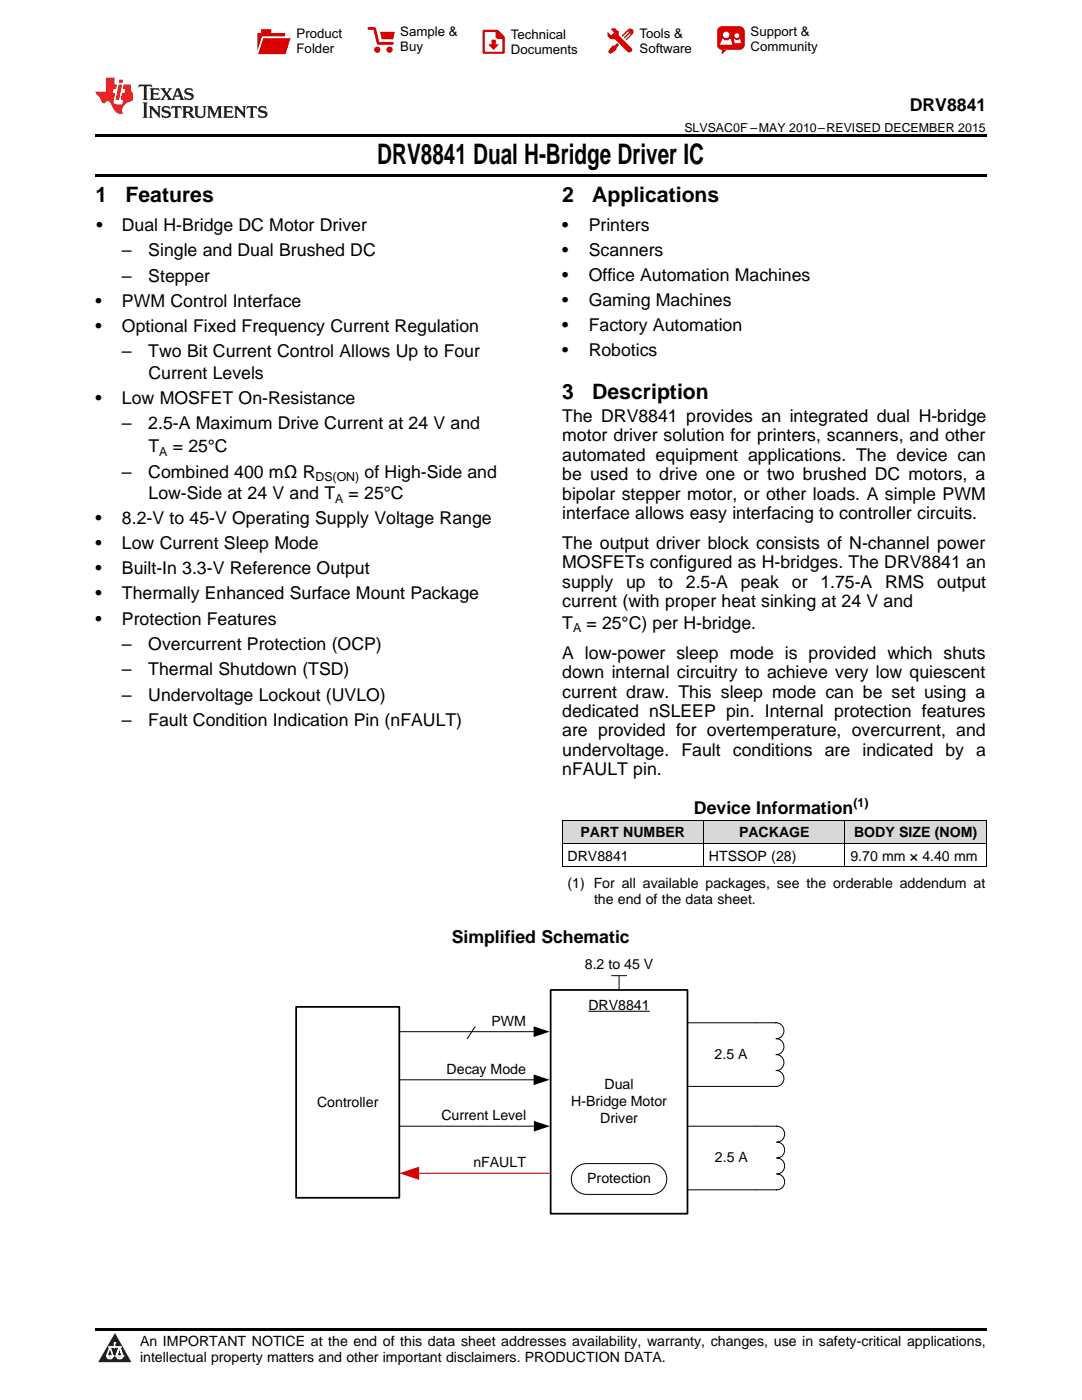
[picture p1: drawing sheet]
<svg xmlns="http://www.w3.org/2000/svg" width="216mm" height="279mm" viewBox="0 0 216 279" stroke-linecap="round" stroke-linejoin="round" font-family="sans-serif">
<defs><g id="words">
<text font-size="5.6" x="75.3" y="32.8">DRV8841 Dual H-Bridge Driver IC</text>
<g font-size="4.2">
<text x="19" y="40.4">1</text>
<text x="25" y="40.4">Features</text>
<text x="112.2" y="40.4">2</text>
<text x="118.2" y="40.4">Applications</text>
<text x="112.2" y="79.6">3</text>
<text x="118.2" y="79.6">Description</text>
</g>
<g font-size="3.5">
<text x="181.5" y="22.2">DRV8841</text>
<text x="19.2" y="46.1">•</text>
<text x="24.3" y="46.1">Dual H-Bridge DC Motor Driver</text>
<text x="112.2" y="46.1">•</text>
<text x="117.5" y="46.1">Printers</text>
<text x="24.3" y="51.2">–</text>
<text x="29.6" y="51.2">Single and Dual Brushed DC</text>
<text x="112.2" y="51.1">•</text>
<text x="117.5" y="51.1">Scanners</text>
<text x="24.3" y="56.2">–</text>
<text x="29.6" y="56.2">Stepper</text>
<text x="112.2" y="56.1">•</text>
<text x="117.5" y="56.1">Office Automation Machines</text>
<text x="19" y="61.2">•</text>
<text x="24.3" y="61.2">PWM Control Interface</text>
<text x="112.2" y="61.1">•</text>
<text x="117.5" y="61.1">Gaming Machines</text>
<text x="19" y="66.3">•</text>
<text x="24.3" y="66.3">Optional Fixed Frequency Current Regulation</text>
<text x="24.3" y="71.3">–</text>
<text x="29.6" y="71.3">Two Bit Current Control Allows Up to Four</text>
<text x="112.2" y="66.1">•</text>
<text x="112.2" y="71.1">•</text>
<text x="117.5" y="66.1">Factory Automation</text>
<text x="117.5" y="71.1">Robotics</text>
<text x="29.6" y="75.6">Current Levels</text>
<text x="19" y="80.6">•</text>
<text x="24.3" y="80.6">Low MOSFET On-Resistance</text>
<text x="24.3" y="85.7">–</text>
<text x="29.6" y="85.7">2.5-A Maximum Drive Current at 24 V and</text>
<text x="112.2" y="84.2">The DRV8841 provides an integrated dual H-bridge</text>
<text x="112.2" y="88.1">motor driver solution for printers, scanners, and other</text>
<text x="24.3" y="95.4">–</text>
<text x="29.6" y="95.4">Combined 400 mΩ R</text>
<text x="29.6" y="90.3">T</text>
<text x="34.5" y="90.3">= 25°C</text>
<text x="72.7" y="95.4">of High-Side and</text>
<text x="112.2" y="92">automated equipment applications. The device can</text>
<text x="112.2" y="95.8">be used to drive one or two brushed DC motors, a</text>
<text x="29.6" y="99.6">Low-Side at 24 V and T</text>
<text x="69.6" y="99.6">= 25°C</text>
<text x="112.2" y="99.7">bipolar stepper motor, or other loads. A simple PWM</text>
<text x="19" y="104.6">•</text>
<text x="24.3" y="104.6">8.2-V to 45-V Operating Supply Voltage Range</text>
<text x="112.2" y="103.6">interface allows easy interfacing to controller circuits.</text>
<text x="19" y="109.6">•</text>
<text x="24.3" y="109.6">Low Current Sleep Mode</text>
<text x="112.2" y="109.6">The output driver block consists of N-channel power</text>
<text x="112.2" y="113.5">MOSFETs configured as H-bridges. The DRV8841 an</text>
<text x="19" y="114.6">•</text>
<text x="19" y="119.6">•</text>
<text x="24.3" y="114.6">Built-In 3.3-V Reference Output</text>
<text x="24.3" y="119.6">Thermally Enhanced Surface Mount Package</text>
<text x="112.2" y="117.3">supply</text>
<text x="124.9" y="117.3">up</text>
<text x="131.4" y="117.3">to</text>
<text x="136.9" y="117.3">2.5-A</text>
<text x="147.8" y="117.3">peak</text>
<text x="158" y="117.3">or</text>
<text x="163.7" y="117.3">1.75-A</text>
<text x="176.6" y="117.3">RMS</text>
<text x="187" y="117.3">output</text>
<text x="19" y="124.6">•</text>
<text x="24.3" y="124.6">Protection Features</text>
<text x="112.2" y="121.2">current (with proper heat sinking at 24 V and</text>
<text x="112.2" y="125.5">T</text>
<text x="117" y="125.5">= 25°C) per H-bridge.</text>
<text x="24.3" y="129.7">–</text>
<text x="29.6" y="129.7">Overcurrent Protection (OCP)</text>
<text x="112.2" y="131.4">A low-power sleep mode is provided which shuts</text>
<text x="24.3" y="134.8">–</text>
<text x="29.6" y="134.8">Thermal Shutdown (TSD)</text>
<text x="112.2" y="135.3">down internal circuitry to achieve very low quiescent</text>
<text x="24.3" y="139.9">–</text>
<text x="29.6" y="139.9">Undervoltage Lockout (UVLO)</text>
<text x="112.2" y="139.2">current draw. This sleep mode can be set using a</text>
<text x="112.2" y="143.1">dedicated nSLEEP pin. Internal protection features</text>
<text x="24.3" y="145">–</text>
<text x="29.6" y="145">Fault Condition Indication Pin (nFAULT)</text>
<text x="112.2" y="147">are provided for overtemperature, overcurrent, and</text>
<text x="112.2" y="150.8">undervoltage. Fault conditions are indicated by a</text>
<text x="112.2" y="154.7">nFAULT pin.</text>
<text x="138.5" y="162.5">Device Information</text>
<text x="90.1" y="188.2">Simplified Schematic</text>
</g>
<g font-size="2.8">
<text x="115.8" y="167.1">PART NUMBER</text>
<text x="147.5" y="167.1">PACKAGE</text>
<text x="170.4" y="167.1">BODY SIZE (NOM)</text>
<text x="113.2" y="171.8">DRV8841</text>
<text x="141.5" y="171.8">HTSSOP (28)</text>
<text x="169.7" y="171.8">9.70 mm × 4.40 mm</text>
<text x="113.2" y="177.3">(1) For all available packages, see the orderable addendum at</text>
<text x="118.5" y="180.4">the end of the data sheet.</text>
<text x="116.7" y="193.4">8.2 to 45 V</text>
<text x="117.4" y="201.5">DRV8841</text>
<text x="98.1" y="204.7">PWM</text>
<text x="89.1" y="214.3">Decay Mode</text>
<text x="142.6" y="211.3">2.5 A</text>
<text x="63.3" y="220.8">Controller</text>
<text x="114" y="220.7">H-Bridge Motor</text>
<text x="120.6" y="217.4">Dual</text>
<text x="88.1" y="223.6">Current Level</text>
<text x="119.8" y="224.1">Driver</text>
<text x="94.5" y="233">nFAULT</text>
<text x="142.7" y="232">2.5 A</text>
<text x="117.2" y="236.1">Protection</text>
<text x="27.9" y="268.6">An IMPORTANT NOTICE at the end of this data sheet addresses availability, warranty, changes, use in safety-critical applications,</text>
<text x="27.9" y="271.8">intellectual property matters and other important disclaimers. PRODUCTION DATA.</text>
</g>
<g font-size="2.6">
<text x="59.2" y="7.6">Product</text>
<text x="59.2" y="10.6">Folder</text>
<text x="79.9" y="7.3">Sample &amp;</text>
<text x="79.9" y="10.2">Buy</text>
<text x="101.9" y="7.8">Technical</text>
<text x="101.9" y="10.8">Documents</text>
<text x="127.6" y="7.6">Tools &amp;</text>
<text x="127.6" y="10.6">Software</text>
<text x="149.8" y="7.2">Support &amp;</text>
<text x="149.8" y="10.2">Community</text>
</g>
<g font-size="2.5">
<text x="136.6" y="26.3">SLVSAC0F –MAY 2010–REVISED DECEMBER 2015</text>
<text x="31.8" y="91">A</text>
<text x="62.9" y="96.1">DS(ON)</text>
<text x="66.9" y="100.3">A</text>
<text x="114.3" y="126.2">A</text>
<text x="170.3" y="161">(1)</text>
</g>
</g></defs>
<g fill="#d8d8d8">
<path d="M112.2 163.7h28.2v4.7h-28.2z"/>
<path d="M140.4 163.7h28.2v4.7h-28.2z"/>
<path d="M168.6 163.7h28.2v4.7h-28.2z"/>
</g>
<path d="M22.9 266l3.3 5.9h-6.6z" fill="#231f20"/>
<path d="M21.3 270.6h1.2l-.3 .5h-.3a.53 .53 0 0 1-.6-.5z" fill-rule="evenodd" fill="#fff"/>
<path d="M21.3 270.6h1.2l-.3 .5h-.3a.53 .53 0 0 1-.6-.5z" fill="none" stroke="#231f20" stroke-width=".33"/>
<path d="M21.3 270.6l1.2 .1-.3 .4h-.5z" fill="none" stroke="#fff" stroke-width=".33"/>
<path d="M22.9 268.9h.1" fill="none" stroke="#fff" stroke-width=".33"/>
<path d="M22.9 268v.9z" fill="#fff"/>
<path d="M22.9 268v.9z" fill="none" stroke="#fff" stroke-width=".33"/>
<circle cx="22.9" cy="268" r=".16" fill="#fff"/>
<path d="M21.8 268.8h.1" fill="none" stroke="#fff" stroke-width=".33"/>
<path d="M21.8 268.8h2.2z" fill="#fff"/>
<path d="M21.8 268.8h2.2z" fill="none" stroke="#fff" stroke-width=".33"/>
<circle cx="24" cy="268.8" r=".16" fill="#fff"/>
<path d="M23.2 270.6h.1" fill="none" stroke="#fff" stroke-width=".33"/>
<path d="M23.8 268.8l-.6 1.8z" fill="#fff"/>
<path d="M23.8 268.8l-.6 1.8z" fill="none" stroke="#fff" stroke-width=".33"/>
<path d="M23.8 268.8l.7 1.8z" fill="#fff"/>
<path d="M23.8 268.8l.7 1.8z" fill="none" stroke="#fff" stroke-width=".33"/>
<path d="M24.4 270.6h.1" fill="none" stroke="#fff" stroke-width=".33"/>
<circle cx="21.3" cy="270.6" r=".16" fill="#fff"/>
<path d="M22 268.8l-.7 1.8z" fill="#fff"/>
<path d="M22 268.8l-.7 1.8z" fill="none" stroke="#fff" stroke-width=".33"/>
<path d="M22 268.8l.5 1.8z" fill="#fff"/>
<path d="M22 268.8l.5 1.8z" fill="none" stroke="#fff" stroke-width=".33"/>
<circle cx="22.5" cy="270.6" r=".16" fill="#fff"/>
<path d="M23.3 270.6h1.2a.63 .63 0 0 1-.6 .5 .63 .63 0 0 1-.6-.5z" fill-rule="evenodd" fill="#fff"/>
<path d="M23.3 270.6h1.2a.63 .63 0 0 1-.6 .5 .63 .63 0 0 1-.6-.5z" fill="none" stroke="#231f20" stroke-width=".33"/>
<path d="M23.3 270.6h1.2l-.4 .5h-.5z" fill="none" stroke="#fff" stroke-width=".33"/>
<path d="M23.2 270.6h.1" fill="none" stroke="#fff" stroke-width=".33"/>
<circle cx="24.5" cy="270.6" r=".16" fill="#fff"/>
<path d="M19 265.1h177.8v.5h-177.8z" fill="#000"/>
<path d="M122 194.7h3M123.5 194.9v2.7M79.7 205.9h27M79.7 215.5h27" fill="none" stroke="#000" stroke-width=".2"/>
<path d="M109.9 197.6h27.3v44.6h-27.3z" fill="none" stroke="#000" stroke-width=".35"/>
<path d="M117.4 201.8h12.2" fill="none" stroke="#000" stroke-width=".21"/>
<path d="M106.5 204.8l3.2 1.1-3.2 1.1zM106.5 214.4l3.2 1.1-3.2 1.1z" fill="#000"/>
<path d="M83.3 234.1h26.4" fill="none" stroke="#f00" stroke-width=".2"/>
<path d="M79.7 234.1l3.9-1.3v2.7z" fill="#f00"/>
<path d="M59.1 200.9h20.6v38.1h-20.6z" fill-rule="evenodd" fill="#fff"/>
<path d="M59.1 200.9h20.6v38.1h-20.6z" fill="none" stroke="#000" stroke-width=".35"/>
<path d="M115.2 232.9l1.2-.6 .7-.1h12.9a3.1 3.1 0 0 1 3.1 3.1 3.1 3.1 0 0 1-3.1 3.1h-12.9a3.1 3.1 0 0 1-2.9-2.1 3.1 3.1 0 0 1 1-3.4z" fill-rule="evenodd" fill="#fff"/>
<path d="M112.2 173h84.6M112.2 168.3h84.6M112.2 163.7h84.6M112.2 163.7v9.3M140.4 163.7v9.3M168.6 163.7v9.3M196.8 163.7v9.3M94.8 204.9l-1.6 2.4M137.2 204.1h17.6a1.59 1.59 0 0 1 1.6 1.6 1.59 1.59 0 0 1-1.6 1.6 1.59 1.59 0 0 1 1.6 1.6 1.59 1.59 0 0 1-1.6 1.6 1.59 1.59 0 0 1 1.6 1.6 1.59 1.59 0 0 1-1.6 1.5 1.59 1.59 0 0 1 1.6 1.6 1.59 1.59 0 0 1-1.6 1.6h-17.6M79.7 224.8h27.1M115.2 232.9l1.2-.6 .7-.1h12.9a3.1 3.1 0 0 1 3.1 3.1 3.1 3.1 0 0 1-3.1 3.1h-12.9a3.1 3.1 0 0 1-2.9-2.1 3.1 3.1 0 0 1 1-3.4zM137.3 224.8h17.7a1.59 1.59 0 0 1 1.6 1.5 1.59 1.59 0 0 1-1.6 1.6 1.59 1.59 0 0 1 1.6 1.6 1.59 1.59 0 0 1-1.6 1.6 1.59 1.59 0 0 1 1.6 1.6 1.59 1.59 0 0 1-1.6 1.6 1.59 1.59 0 0 1 1.6 1.6 1.59 1.59 0 0 1-1.6 1.6h-17.7" fill="none" stroke="#000" stroke-width=".2"/>
<path d="M106.5 223.7l3.2 1.1-3.2 1z" fill="#000"/>
<path d="M19 34.8h177.8v.5h-177.8zM19 26.8h177.8v.6h-177.8z" fill="#000"/>
<path d="M27.7 16.9l-.1 .6 .6-.3h.5v.2v2.2l-.2 .4h1l-.2-.4v-2.2v-.2h.5l.6 .3-.2-.6zM29.9 17.6l.2 .4v1.6l-.2 .4h1.9l.1-.6a1.09 1.09 0 0 1-1.3 .1v-.6h.6l.4 .2v-.7l-.2 .2h-.8v-.6l.2-.1a1.01 1.01 0 0 1 1 .3l-.1-.6zM32 17.6l.9 1.2-1 1.2h.9l-.2-.3 .5-.7 .5 .7-.3 .3h1.7l-.2-.3 .1-.4h1l.1 .4-.2 .3h1l-.3-.4-.7-2h-.5l-1 2.2-.8-1.1 .9-1.1h-.9l.2 .2-.4 .7-.4-.7 .2-.2zM35.4 18l.4 1h-.8zM37 17.7a.66 .66 0 0 0-.2 .8 .66 .66 0 0 0 .6 .4l.7 .2 .1 .2a.8 .8 0 0 1-.7 .4 .8 .8 0 0 1-.7-.5l.1 .8 .2-.2a.94 .94 0 0 0 1.1 .1 .94 .94 0 0 0 .4-.9 1.48 1.48 0 0 0-1.3-.6v-.4a1.1 1.1 0 0 1 1.2 .2l-.2-.6-.2 .1-.5-.1zM28.5 20.4l.2 .4v2.3l-.2 .4h1l-.2-.4v-2.3l.2-.4zM29.7 21.2l.2 .4v1.5l-.2 .4h.8l-.3-.4 .1-1.3 1.6 1.8v-2l.2-.4h-.7l.2 .2v1.1l-1.2-1.3zM32.5 21.3a.66 .66 0 0 0-.2 .8 .66 .66 0 0 0 .6 .4l.6 .2 .2 .2a.8 .8 0 0 1-.8 .4 .8 .8 0 0 1-.7-.5l.2 .7 .2-.1a.94 .94 0 0 0 1 .1 .94 .94 0 0 0 .5-1 1.47 1.47 0 0 0-1.3-.6l-.1-.3a1.1 1.1 0 0 1 1.3 .2l-.2-.6-.2 .1-.5-.2zM34.3 21.2l-.2 .6a.64 .64 0 0 1 .8-.3v1.6l-.2 .4h1l-.3-.4 .1-1.6a.66 .66 0 0 1 .8 .3l-.2-.6zM36.3 21.2l.3 .4v1.5l-.3 .4h1l-.2-.2v-.7h.5l.1 .1a.8 .8 0 0 0 1.2 .7l-1-1a.62 .62 0 0 0 .6-.5 .62 .62 0 0 0-.6-.7zM37.1 21.5h.1a.48 .48 0 0 1 .6 0 .48 .48 0 0 1 .1 .6l-.2 .1-.6 .1zM38.7 21.2l.2 .2a2.29 2.29 0 0 0 .4 2 1.05 1.05 0 0 0 1.7-.7v-1.3l.2-.2h-.8l.2 .4v1.1a.61 .61 0 0 1-.6 .6 .61 .61 0 0 1-.6-.6v-1.1l.3-.4zM41.3 21.2l.3 .4v1.5l-.3 .4h.8l-.2-.4v-1.4l.8 1.9 .9-1.9v1.4l-.2 .4h.9l-.2-.4v-1.5l.2-.4h-.8l-.7 1.5-.6-1.5zM44.5 21.2l.2 .4v1.5l-.2 .4h1.9l.2-.6a1.1 1.1 0 0 1-1.4 .2v-.7h.6l.4 .2v-.6l-.2 .1-.8 .1v-.6l.2-.1a1.02 1.02 0 0 1 1.1 .2l-.2-.5zM46.7 21.2l.2 .4v1.5l-.2 .4h.8l-.3-.4 .1-1.3 1.6 1.8v-2l.2-.4h-.7l.2 .2v1.1l-1.2-1.3zM49.3 21.2l-.1 .6a.64 .64 0 0 1 .8-.3v1.6l-.3 .4h1l-.2-.4v-1.6a.66 .66 0 0 1 .8 .3l-.1-.6zM51.7 21.3a.66 .66 0 0 0-.2 .7 .66 .66 0 0 0 .7 .5l.6 .2 .1 .2a.8 .8 0 0 1-.7 .4 .8 .8 0 0 1-.7-.5l.1 .7 .2-.1a.94 .94 0 0 0 1.1 .1 .94 .94 0 0 0 .4-1 1.48 1.48 0 0 0-1.2-.6l-.1-.3a1.1 1.1 0 0 1 1.2 .2l-.2-.6-.1 .1-.6-.2z" fill="#231f20"/>
<path d="M21.1 15.5v2.8h-2v.4l.9 .9a.96 .96 0 0 0 1 1 .59 .59 0 0 1 .5-.4 .59 .59 0 0 1 .5 .3l.4 .8a1.61 1.61 0 0 0 2.1 1.3 1.63 1.63 0 0 1 1.1-2.2l.9-.3v-1.5a1.6 1.6 0 0 1-.4-1.7h-1.4l-.2 .9h.5l-.2 .8h-.5l-.2 1v.3h.5l-.2 .9h-.7a.74 .74 0 0 1-1-.6l.3-1.6h-.5l.2-.8h.5l.1-.9h-.4v-1.4zM23.7 16.9l-.7 3h.8l.6-3zM23.8 15.9l-.1 .7h.7l.2-.7z" fill="#ee1d23"/>
<g fill="#d60000">
<path d="M52.1 5.8h2v.8h2.8v4.2h-5.5v-4.2h.7z" fill-rule="evenodd"/>
<path d="M52.4 7.5h5.6l-1 3.3h-5.6z" fill-rule="evenodd"/>
</g>
<path d="M52.4 7.4h5.7l-.1 .1h-5.5l-1.1 3.3z" fill-rule="evenodd" fill="#fff"/>
<path d="M52.4 7.4h5.7l-.1 .1h-5.5l-1.1 3.3z" fill="none" stroke="#fff" stroke-width=".2"/>
<path d="M73.6 5.7h1.1l.7 2.9h2.9" fill="none" stroke="#d60000" stroke-width=".55"/>
<g fill="#d60000">
<path d="M75.8 6.3h3l-.4 1.6h-2.2z" fill-rule="evenodd"/>
<circle cx="75.3" cy="9.9" r=".62"/>
<circle cx="77.7" cy="9.9" r=".62"/>
</g>
<path d="M96.5 6.2h2.7l1.3 1.2v3.1h-4z" fill="none" stroke="#d60000" stroke-width=".44"/>
<g fill="#d60000">
<path d="M98.1 7.9h.8v1h.5l-.9 1.1-1-1v-.1h.6z" fill-rule="evenodd"/>
<path d="M98.9 6.2h.3l1.3 1.2v.4h-1.3l-.3-.4z" fill-rule="evenodd"/>
<path d="M121.9 5.7h.8l.7 .6 .1 .7 2.5 2.5-.8 .8-2.3-2.3-1.1-.2-.6-.6v-.8l.7 .6 .5-.4v-.2l-.5-.5z" fill-rule="evenodd"/>
<path d="M122.2 9.1h.4l.5-.5 .4 .4-.5 .5v.4l-1.2 .9-.5-.5z" fill-rule="evenodd"/>
<path d="M125.3 5.9a.67 .67 0 0 1 .9 0 .67 .67 0 0 1 0 .9z" fill-rule="evenodd"/>
<path d="M125.3 5.9l.9 .9-1.2 1.2h-.2v-.2l1-.9v-.2h-.2l-.9 1h-.2v-.2l.9-1 .1-.2h-.3l-.9 1h-.2v-.2z" fill-rule="evenodd"/>
<circle cx="125.6" cy="9.9" r=".54"/>
</g>
<path d="M123.3 6.3v.7" fill="none" stroke="#d60000" stroke-width=".2"/>
<g fill="#d60000">
<path d="M143.4 5.5l.6-.2h3.6a.95 .95 0 0 1 1 .9v2.8a.95 .95 0 0 1-1 .9h-3.6a.95 .95 0 0 1-.9-.9v-2.8z" fill-rule="evenodd"/>
<path d="M144 9.9h.9l-.7 .9h-.2z" fill-rule="evenodd"/>
</g>
<g fill="#fff">
<path d="M146.6 8.6h1.3z"/>
<path d="M144.1 7.8h.3l.1 .2h.8l.2-.2h.3l.4 1.1h-2.5z" fill-rule="evenodd"/>
<path d="M146.4 7.8h.3l.1 .2h.5l.2-.2h.2l.2 .8h-1.3z" fill-rule="evenodd"/>
<circle cx="144.9" cy="6.9" r=".65"/>
<circle cx="147" cy="7.1" r=".48"/>
</g>
<use href="#words"/>
</svg>
